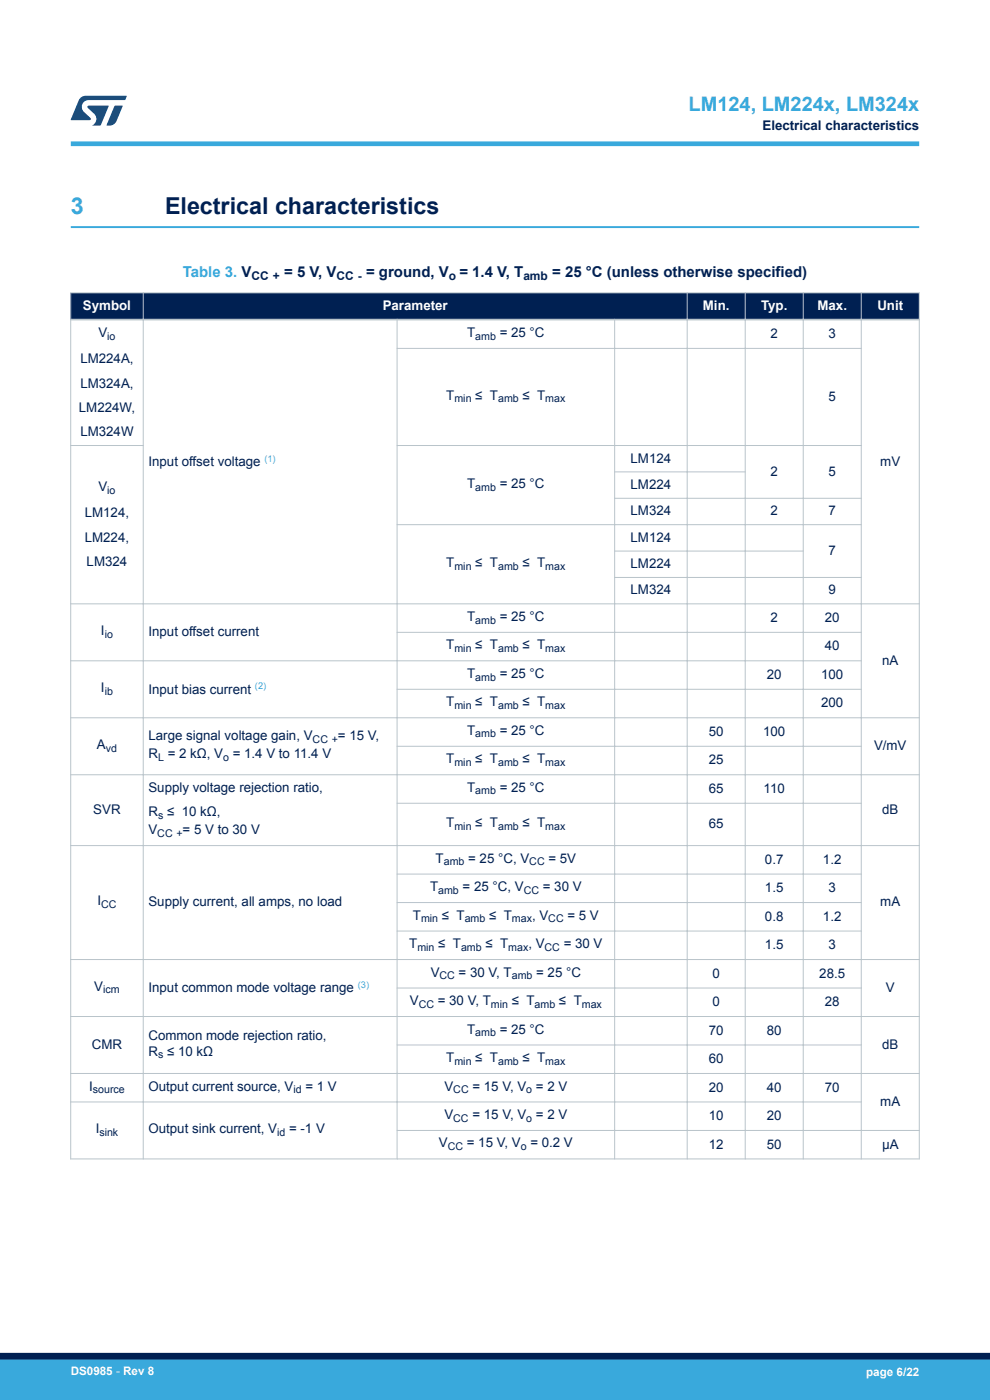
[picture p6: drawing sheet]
<svg xmlns="http://www.w3.org/2000/svg" width="210mm" height="297mm" viewBox="0 0 210 297" stroke-linecap="round" stroke-linejoin="round" font-family="sans-serif">
<defs><g id="words">
<text font-size="4.9" fill="#39a9dc" x="15" y="45.4">3</text>
<text font-size="4.9" fill="#002052" x="35" y="45.4">Electrical characteristics</text>
<text font-size="4.2" fill="#39a9dc" x="146.1" y="23.5">LM124, LM224x, LM324x</text>
<text font-size="3.2" fill="#39a9dc" x="38.8" y="58.7">Table 3. V</text>
<g font-size="3.2" fill="#002052">
<text x="60.3" y="58.7">= 5 V, V</text>
<text x="77.6" y="58.7">= ground, V</text>
<text x="97.5" y="58.7">= 1.4 V, T</text>
<text x="117.1" y="58.7">= 25 °C (unless otherwise specified)</text>
</g>
<g font-size="2.8" fill="#002052">
<text x="161.7" y="27.5">Electrical characteristics</text>
<text x="20.9" y="71.5">V</text>
<text x="99.1" y="71.5">T</text>
<text x="106" y="71.5">= 25 °C</text>
<text x="163.4" y="71.7">2</text>
<text x="175.8" y="71.7">3</text>
<text x="17" y="77.1">LM224A,</text>
<text x="17" y="82.2">LM324A,</text>
<text x="16.7" y="87.4">LM224W,</text>
<text x="94.7" y="84.8">T</text>
<text x="100.8" y="84.8">≤ T</text>
<text x="110.8" y="84.8">≤ T</text>
<text x="175.8" y="85">5</text>
<text x="17" y="92.5">LM324W</text>
<text x="31.5" y="98.9">Input offset voltage</text>
<text x="133.8" y="98.1">LM124</text>
<text x="163.4" y="100.9">2</text>
<text x="175.8" y="100.9">5</text>
<text x="186.7" y="98.8">mV</text>
<text x="20.9" y="104.2">V</text>
<text x="99.1" y="103.5">T</text>
<text x="106" y="103.5">= 25 °C</text>
<text x="133.8" y="103.7">LM224</text>
<text x="18" y="109.8">LM124,</text>
<text x="133.8" y="109.3">LM324</text>
<text x="163.4" y="109.3">2</text>
<text x="175.8" y="109.3">7</text>
<text x="18" y="114.9">LM224,</text>
<text x="133.8" y="114.9">LM124</text>
<text x="175.8" y="117.7">7</text>
<text x="18.4" y="120.1">LM324</text>
<text x="94.7" y="120.3">T</text>
<text x="100.8" y="120.3">≤ T</text>
<text x="110.8" y="120.3">≤ T</text>
<text x="133.8" y="120.5">LM224</text>
<text x="99.1" y="131.7">T</text>
<text x="106" y="131.7">= 25 °C</text>
<text x="133.8" y="126.1">LM324</text>
<text x="163.4" y="131.9">2</text>
<text x="175" y="131.9">20</text>
<text x="175.8" y="126.1">9</text>
<text x="21.4" y="134.7">I</text>
<text x="31.5" y="135">Input offset current</text>
<text x="94.7" y="137.8">T</text>
<text x="100.8" y="137.8">≤ T</text>
<text x="110.8" y="137.8">≤ T</text>
<text x="175" y="138">40</text>
<text x="99.1" y="143.8">T</text>
<text x="106" y="143.8">= 25 °C</text>
<text x="187.1" y="141">nA</text>
<text x="21.4" y="146.8">I</text>
<text x="31.5" y="147.2">Input bias current</text>
<text x="94.7" y="149.8">T</text>
<text x="100.8" y="149.8">≤ T</text>
<text x="110.8" y="149.8">≤ T</text>
<text x="162.7" y="144">20</text>
<text x="174.2" y="144">100</text>
<text x="99.1" y="155.9">T</text>
<text x="106" y="155.9">= 25 °C</text>
<text x="174.2" y="150.1">200</text>
<text x="20.6" y="158.9">A</text>
<text x="31.5" y="157">Large signal voltage gain, V</text>
<text x="31.5" y="160.8">R</text>
<text x="35.6" y="160.8">= 2 kΩ, V</text>
<text x="49.4" y="160.8">= 1.4 V to 11.4 V</text>
<text x="71.7" y="157">= 15 V,</text>
<text x="94.7" y="161.9">T</text>
<text x="100.8" y="161.9">≤ T</text>
<text x="110.8" y="161.9">≤ T</text>
<text x="150.4" y="156.1">50</text>
<text x="161.9" y="156.1">100</text>
<text x="185.4" y="159.1">V/mV</text>
<text x="31.5" y="168">Supply voltage rejection ratio,</text>
<text x="99.1" y="168">T</text>
<text x="106" y="168">= 25 °C</text>
<text x="150.4" y="162.2">25</text>
<text x="19.8" y="172.7">SVR</text>
<text x="31.5" y="173.1">R ≤ 10 kΩ,</text>
<text x="150.4" y="168.2">65</text>
<text x="162" y="168.2">110</text>
<text x="187.1" y="172.7">dB</text>
<text x="31.5" y="177">V</text>
<text x="38.7" y="177">= 5 V to 30 V</text>
<text x="94.7" y="175.5">T</text>
<text x="100.8" y="175.5">≤ T</text>
<text x="110.8" y="175.5">≤ T</text>
<text x="150.4" y="175.7">65</text>
<text x="92.4" y="183">T</text>
<text x="99.3" y="183">= 25 °C, V</text>
<text x="116.3" y="183">= 5V</text>
<text x="162.3" y="183.2">0.7</text>
<text x="174.6" y="183.2">1.2</text>
<text x="91.2" y="189">T</text>
<text x="98.1" y="189">= 25 °C, V</text>
<text x="115.1" y="189">= 30 V</text>
<text x="162.3" y="189.3">1.5</text>
<text x="175.8" y="189.3">3</text>
<text x="20.7" y="192.1">I</text>
<text x="31.5" y="192.3">Supply current, all amps, no load</text>
<text x="87.6" y="195.1">T</text>
<text x="93.7" y="195.1">≤ T</text>
<text x="103.8" y="195.1">≤ T</text>
<text x="112.9" y="195.1">, V</text>
<text x="120.4" y="195.1">= 5 V</text>
<text x="162.3" y="195.3">0.8</text>
<text x="174.6" y="195.3">1.2</text>
<text x="186.7" y="192.3">mA</text>
<text x="86.8" y="201.1">T</text>
<text x="93" y="201.1">≤ T</text>
<text x="103" y="201.1">≤ T</text>
<text x="112.1" y="201.1">, V</text>
<text x="119.6" y="201.1">= 30 V</text>
<text x="162.3" y="201.4">1.5</text>
<text x="175.8" y="201.4">3</text>
<text x="91.4" y="207.2">V</text>
<text x="97.3" y="207.2">= 30 V, T</text>
<text x="113.7" y="207.2">= 25 °C</text>
<text x="151.1" y="207.4">0</text>
<text x="173.8" y="207.4">28.5</text>
<text x="20" y="210.2">V</text>
<text x="31.5" y="210.6">Input common mode voltage range</text>
<text x="86.9" y="213.2">V</text>
<text x="92.9" y="213.2">= 30 V, T</text>
<text x="108.6" y="213.2">≤ T</text>
<text x="118.6" y="213.2">≤ T</text>
<text x="151.1" y="213.4">0</text>
<text x="175" y="213.4">28</text>
<text x="187.9" y="210.4">V</text>
<text x="31.5" y="220.6">Common mode rejection ratio,</text>
<text x="99.1" y="219.3">T</text>
<text x="106" y="219.3">= 25 °C</text>
<text x="150.4" y="219.5">70</text>
<text x="162.7" y="219.5">80</text>
<text x="19.5" y="222.5">CMR</text>
<text x="31.5" y="224">R ≤ 10 kΩ</text>
<text x="94.7" y="225.3">T</text>
<text x="100.8" y="225.3">≤ T</text>
<text x="110.8" y="225.3">≤ T</text>
<text x="150.4" y="225.5">60</text>
<text x="187.1" y="222.5">dB</text>
<text x="18.9" y="231.3">I</text>
<text x="31.5" y="231.3">Output current source, V</text>
<text x="64.8" y="231.3">= 1 V</text>
<text x="94.3" y="231.3">V</text>
<text x="100.2" y="231.3">= 15 V, V</text>
<text x="113.7" y="231.3">= 2 V</text>
<text x="150.4" y="231.6">20</text>
<text x="162.7" y="231.6">40</text>
<text x="175" y="231.6">70</text>
<text x="94.3" y="237.4">V</text>
<text x="100.2" y="237.4">= 15 V, V</text>
<text x="113.7" y="237.4">= 2 V</text>
<text x="150.4" y="237.6">10</text>
<text x="162.7" y="237.6">20</text>
<text x="186.7" y="234.6">mA</text>
<text x="20.3" y="240.4">I</text>
<text x="31.5" y="240.4">Output sink current, V</text>
<text x="61.3" y="240.4">= -1 V</text>
<text x="93.1" y="243.4">V</text>
<text x="99" y="243.4">= 15 V, V</text>
<text x="112.5" y="243.4">= 0.2 V</text>
<text x="150.4" y="243.7">12</text>
<text x="162.7" y="243.7">50</text>
<text x="187.1" y="243.7">µA</text>
</g>
<g font-size="2.8" fill="#fff">
<text x="17.6" y="65.7">Symbol</text>
<text x="81.2" y="65.7">Parameter</text>
<text x="149.1" y="65.7">Min.</text>
<text x="161.4" y="65.7">Typ.</text>
<text x="173.4" y="65.7">Max.</text>
<text x="186.1" y="65.7">Unit</text>
</g>
<g font-size="2.5" fill="#002052">
<text x="53.4" y="59.3">CC +</text>
<text x="71.4" y="59.3">CC -</text>
<text x="95.2" y="59.3">o</text>
<text x="111" y="59.3">amb</text>
</g>
<g font-size="2.5" fill="#fff">
<text x="15" y="291.6">DS0985 - Rev 8</text>
<text x="183.7" y="291.9">page 6/22</text>
</g>
<g font-size="2.3" fill="#002052">
<text x="22.8" y="72">io</text>
<text x="100.8" y="72">amb</text>
<text x="96.4" y="85.4">min</text>
<text x="105.7" y="85.4">amb</text>
<text x="115.7" y="85.4">max</text>
<text x="22.8" y="104.7">io</text>
<text x="100.8" y="104.1">amb</text>
<text x="96.4" y="120.9">min</text>
<text x="105.7" y="120.9">amb</text>
<text x="115.7" y="120.9">max</text>
<text x="22.2" y="135.3">io</text>
<text x="100.8" y="132.3">amb</text>
<text x="96.4" y="138.3">min</text>
<text x="105.7" y="138.3">amb</text>
<text x="115.7" y="138.3">max</text>
<text x="22.2" y="147.4">ib</text>
<text x="100.8" y="144.4">amb</text>
<text x="96.4" y="150.4">min</text>
<text x="105.7" y="150.4">amb</text>
<text x="115.7" y="150.4">max</text>
<text x="22.4" y="159.5">vd</text>
<text x="33.5" y="161.4">L</text>
<text x="47.3" y="161.4">o</text>
<text x="66.3" y="157.6">CC +</text>
<text x="100.8" y="156.5">amb</text>
<text x="96.4" y="162.5">min</text>
<text x="105.7" y="162.5">amb</text>
<text x="115.7" y="162.5">max</text>
<text x="33.5" y="173.7">s</text>
<text x="100.8" y="168.5">amb</text>
<text x="33.4" y="177.5">CC +</text>
<text x="96.4" y="176.1">min</text>
<text x="105.7" y="176.1">amb</text>
<text x="115.7" y="176.1">max</text>
<text x="94.1" y="183.6">amb</text>
<text x="112.3" y="183.6">CC</text>
<text x="93" y="189.6">amb</text>
<text x="111.1" y="189.6">CC</text>
<text x="21.5" y="192.6">CC</text>
<text x="89.3" y="195.6">min</text>
<text x="98.6" y="195.6">amb</text>
<text x="108.6" y="195.6">max</text>
<text x="116.3" y="195.6">CC</text>
<text x="88.5" y="201.7">min</text>
<text x="97.8" y="201.7">amb</text>
<text x="107.8" y="201.7">max</text>
<text x="115.5" y="201.7">CC</text>
<text x="93.2" y="207.7">CC</text>
<text x="108.6" y="207.7">amb</text>
<text x="21.9" y="210.8">icm</text>
<text x="88.8" y="213.8">CC</text>
<text x="104.1" y="213.8">min</text>
<text x="113.4" y="213.8">amb</text>
<text x="123.4" y="213.8">max</text>
<text x="100.8" y="219.8">amb</text>
<text x="33.5" y="224.5">s</text>
<text x="96.4" y="225.9">min</text>
<text x="105.7" y="225.9">amb</text>
<text x="115.7" y="225.9">max</text>
<text x="19.7" y="231.9">source</text>
<text x="62.2" y="231.9">id</text>
<text x="96.2" y="231.9">CC</text>
<text x="111.6" y="231.9">o</text>
<text x="96.2" y="238">CC</text>
<text x="111.6" y="238">o</text>
<text x="21.1" y="241">sink</text>
<text x="58.8" y="241">id</text>
<text x="95" y="244">CC</text>
<text x="110.5" y="244">o</text>
</g>
<g font-size="2" fill="#39a9dc">
<text x="56.1" y="98">(1)</text>
<text x="54.1" y="146.2">(2)</text>
<text x="75.9" y="209.6">(3)</text>
</g>
</g></defs>
<path d="M15 48.2h180" fill="none" stroke="#39a9dc" stroke-width=".4"/>
<g fill="#002052">
<path d="M15 62.1h180v5.7h-180z" fill-rule="evenodd"/>
<path d="M15 62.1h180v5.7h-180z" fill-rule="evenodd"/>
</g>
<g fill="none" stroke="#b9c4ca" stroke-width=".21">
<path d="M14.9 62.1h180.2M15 62v184M30.4 62v184M84.1 73.9h98.7M84.2 67.6v178.4M130.4 67.6v178.4M145.8 62v184M158.1 62v184M170.4 62v184M182.7 62v184M195 62v184M14.9 94.5h15.6"/>
<path d="M84.1 94.5h98.7M130.3 100.1h27.9M130.3 116.9h40.2M182.8 111.3h-98.7M182.8 105.7h-52.5M14.9 128.1h180.2M84.1 134.1h98.7M130.3 122.5h52.5M14.9 140.2h167.9M84.1 146.2h98.7M84.1 158.3h98.7M195.1 152.3h-180.2"/>
<path d="M14.9 164.4h180.2M14.9 179.4h180.2M84.1 170.4h98.7M84.1 185.4h98.7M84.1 191.5h98.7M84.1 197.5h98.7M14.9 203.6h180.2M14.9 215.6h180.2M84.1 209.6h98.7M14.9 227.7h180.2M14.9 233.8h167.9M84.1 221.7h98.7"/>
<path d="M84.1 239.8h111M14.9 245.9h180.2"/>
</g>
<path d="M14.9 67.8h180.2" fill="none" stroke="#b9c4ca" stroke-width=".35"/>
<path d="M15 30.5h180" fill="none" stroke="#39a9dc" stroke-width="1"/>
<g fill="#005288">
<path d="M17.1 20.7l1.1-.4 8.7 .1-.4 .8h-7.6a1.45 1.45 0 0 0-1.4 .9 1.45 1.45 0 0 0 .2 1.6l1.5 1.3v.4l-4.2 .1 1.7-4.2z"/>
<path d="M24.3 22.4l1.7 .1-1.3 3.2a1.6 1.6 0 0 1-1.5 .9l-.6-.1z"/>
<path d="M18.6 22.5h4.5l-1.8 4.1h-1.7a1.54 1.54 0 0 0 .4-2.4l-1.4-1.3z"/>
</g>
<g fill="#39a9dc">
<path d="M0 288.4h210v8.6h-210z" fill-rule="evenodd"/>
<path d="M-.1 288.4h210.2v4.4h-210.2z" fill-rule="evenodd"/>
</g>
<path d="M0 287.7h210" fill="none" stroke="#002052" stroke-width="1.4"/>
<use href="#words"/>
</svg>
